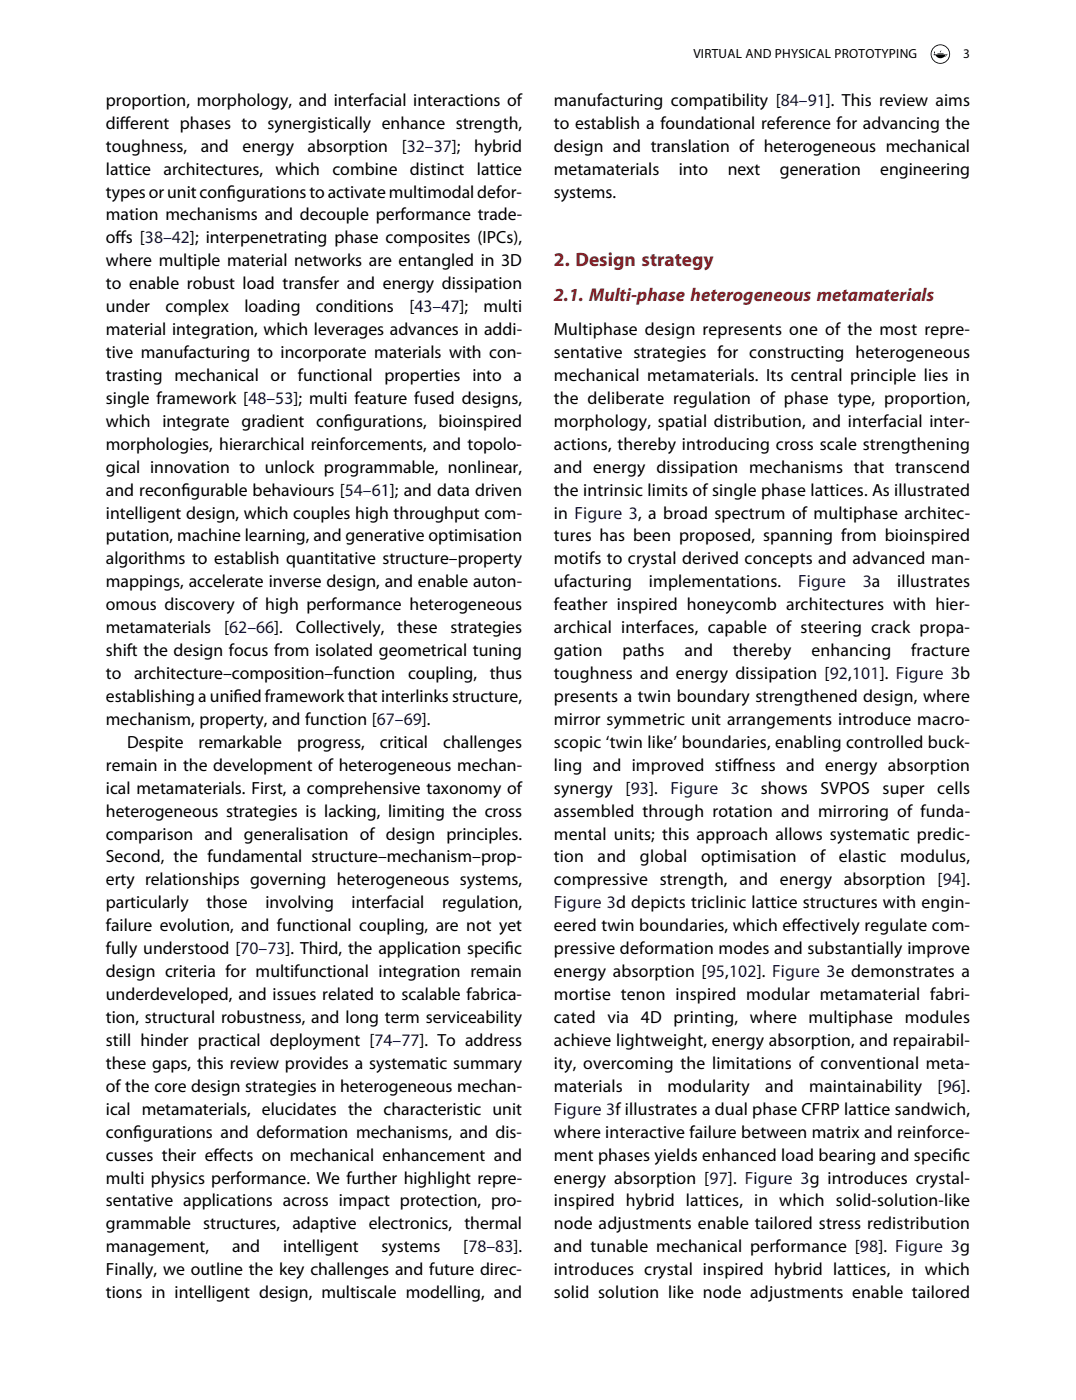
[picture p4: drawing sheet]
<svg xmlns="http://www.w3.org/2000/svg" width="215mm" height="280mm" viewBox="0 0 215 280" stroke-linecap="round" stroke-linejoin="round" font-family="sans-serif">
<defs><g id="words">
<text font-size="3.9" fill="#831f26" x="110.7" y="53.3">2. Design strategy</text>
<text font-size="3.7" fill="#831f26" x="110.7" y="60.1">2.1. Multi-phase heterogeneous metamaterials</text>
<g font-size="3.5">
<text x="21.2" y="21.2">proportion, morphology, and interfacial interactions of</text>
<text x="110.7" y="21.2">manufacturing compatibility [84–91]. This review aims</text>
<text x="21.2" y="25.8">dif</text>
<text x="24" y="25.8">ferent phases to synergistically enhance strength,</text>
<text x="110.7" y="25.8">to establish a foundational reference for advancing the</text>
<text x="21.2" y="30.3">toughness,</text>
<text x="21.2" y="34.9">lattice</text>
<text x="32.7" y="34.9">architectures, which combine distinct lattice</text>
<text x="40.1" y="30.3">and</text>
<text x="48.5" y="30.3">energy</text>
<text x="61.5" y="30.3">absorption</text>
<text x="80.3" y="30.3">[32–37];</text>
<text x="94.7" y="30.3">hybrid</text>
<text x="110.7" y="30.3">design and translation of heterogeneous mechanical</text>
<text x="110.7" y="34.9">metamaterials</text>
<text x="135.6" y="34.9">into</text>
<text x="145.4" y="34.9">next</text>
<text x="155.8" y="34.9">generation</text>
<text x="175.9" y="34.9">engineering</text>
<text x="21.2" y="39.5">typesorunitconf</text>
<text x="45.4" y="39.5">igurationstoactivatemultimodaldefor-</text>
<text x="110.7" y="39.5">systems.</text>
<text x="21.2" y="44.1">mation mechanisms and decouple performance trade-</text>
<text x="21.2" y="48.7">of</text>
<text x="21.2" y="53.3">where multiple material networks are entangled in 3D</text>
<text x="23.1" y="48.7">fs [38–42]; interpenetrating phase composites (IPCs),</text>
<text x="21.2" y="57.9">to enable robust load transfer and energy dissipation</text>
<text x="21.2" y="62.4">under</text>
<text x="33.1" y="62.4">complex</text>
<text x="48.8" y="62.4">loading</text>
<text x="63.1" y="62.4">conditions</text>
<text x="81.8" y="62.4">[43–47];</text>
<text x="96.6" y="62.4">multi</text>
<text x="21.2" y="67">material integration, which leverages advances in addi-</text>
<text x="21.2" y="71.6">tive manufacturing to incorporate materials with con-</text>
<text x="110.7" y="67">Multiphase design represents one of the most repre-</text>
<text x="110.7" y="71.6">sentative strategies for constructing heterogeneous</text>
<text x="21.2" y="76.2">trasting mechanical or functional properties into a</text>
<text x="110.7" y="76.2">mechanical metamaterials. Its central principle lies in</text>
<text x="21.2" y="80.8">single framework [48–53]; multi feature fused designs,</text>
<text x="110.7" y="80.8">the deliberate regulation of phase type, proportion,</text>
<text x="21.2" y="85.4">which integrate gradient conf</text>
<text x="21.2" y="90">morphologies, hierarchical reinforcements, and topolo-</text>
<text x="68.6" y="85.4">igurations, bioinspired</text>
<text x="110.7" y="85.4">morphology, spatial distribution, and interfacial inter-</text>
<text x="110.7" y="90">actions, thereby introducing cross scale strengthening</text>
<text x="21.2" y="94.5">gical innovation to unlock programmable, nonlinear,</text>
<text x="110.7" y="94.5">and energy dissipation mechanisms that transcend</text>
<text x="21.2" y="99.1">and reconf</text>
<text x="36.2" y="99.1">igurable behaviours [54–61]; and data driven</text>
<text x="110.7" y="99.1">the intrinsic limits of single phase lattices. As illustrated</text>
<text x="21.2" y="103.7">intelligent design, which couples high throughput com-</text>
<text x="110.7" y="103.7">in Figure 3, a broad spectrum of multiphase architec-</text>
<text x="21.2" y="108.3">putation, machine learning, and generative optimisation</text>
<text x="21.2" y="112.9">algorithms to establish quantitative structure–property</text>
<text x="110.7" y="108.3">tures has been proposed, spanning from bioinspired</text>
<text x="110.7" y="112.9">motifs to crystal derived concepts and advanced man-</text>
<text x="21.2" y="117.5">mappings, accelerate inverse design, and enable auton-</text>
<text x="110.7" y="117.5">ufacturing</text>
<text x="129.6" y="117.5">implementations.</text>
<text x="179.3" y="117.5">illustrates</text>
<text x="21.2" y="122.1">omous discovery of high performance heterogeneous</text>
<text x="110.7" y="122.1">feather inspired honeycomb architectures with hier-</text>
<text x="21.2" y="126.6">metamaterials</text>
<text x="21.2" y="131.2">shift the design focus from isolated geometrical tuning</text>
<text x="44.8" y="126.6">[62–66].</text>
<text x="59.1" y="126.6">Collectively,</text>
<text x="79.4" y="126.6">these</text>
<text x="90" y="126.6">strategies</text>
<text x="110.7" y="126.6">archical interfaces, capable of steering crack propa-</text>
<text x="110.7" y="131.2">gation</text>
<text x="124.4" y="131.2">paths</text>
<text x="136.8" y="131.2">and</text>
<text x="146.5" y="131.2">thereby</text>
<text x="162.1" y="131.2">enhancing</text>
<text x="182.1" y="131.2">fracture</text>
<text x="21.2" y="135.8">to</text>
<text x="26.8" y="135.8">architecture–composition–function</text>
<text x="81.5" y="135.8">coupling,</text>
<text x="97.9" y="135.8">thus</text>
<text x="110.7" y="135.8">toughness and energy dissipation [92,101]. Figure 3b</text>
<text x="21.2" y="140.4">establishing a unif</text>
<text x="46.7" y="140.4">ied framework that interlinks structure,</text>
<text x="110.7" y="140.4">presents a twin boundary strengthened design, where</text>
<text x="21.2" y="145">mechanism, property, and function [67–69].</text>
<text x="25.4" y="149.6">Despite</text>
<text x="39.7" y="149.6">remarkable</text>
<text x="59.4" y="149.6">progress,</text>
<text x="75.9" y="149.6">critical</text>
<text x="88.6" y="149.6">challenges</text>
<text x="110.7" y="149.6">scopic ‘twin like’ boundaries, enabling controlled buck-</text>
<text x="110.7" y="145">mirror symmetric unit arrangements introduce macro-</text>
<text x="21.2" y="154.2">remain in the development of heterogeneous mechan-</text>
<text x="110.7" y="154.2">ling and improved stif</text>
<text x="146.3" y="154.2">fness and energy absorption</text>
<text x="21.2" y="158.7">ical metamaterials. First, a comprehensive taxonomy of</text>
<text x="110.7" y="158.8">synergy</text>
<text x="125" y="158.8">[93].</text>
<text x="152" y="158.8">shows</text>
<text x="163.9" y="158.8">SVPOS</text>
<text x="176.4" y="158.8">super</text>
<text x="187.3" y="158.8">cells</text>
<text x="21.2" y="167.9">comparison and generalisation of design principles.</text>
<text x="21.2" y="163.3">heterogeneous strategies is lacking, limiting the cross</text>
<text x="110.7" y="163.3">assembled through rotation and mirroring of funda-</text>
<text x="110.7" y="167.9">mental units; this approach allows systematic predic-</text>
<text x="21.2" y="172.5">Second, the fundamental structure–mechanism–prop-</text>
<text x="110.7" y="172.5">tion</text>
<text x="119.4" y="172.5">and</text>
<text x="127.9" y="172.5">global</text>
<text x="140.1" y="172.5">optimisation</text>
<text x="161.9" y="172.5">of</text>
<text x="167.6" y="172.5">elastic</text>
<text x="179.9" y="172.5">modulus,</text>
<text x="21.2" y="177.1">erty relationships governing heterogeneous systems,</text>
<text x="110.7" y="177.1">compressive strength, and energy absorption [94].</text>
<text x="21.2" y="181.7">particularly</text>
<text x="41.3" y="181.7">those</text>
<text x="53" y="181.7">involving</text>
<text x="70.3" y="181.7">interfacial</text>
<text x="88.3" y="181.7">regulation,</text>
<text x="21.2" y="186.3">failure evolution, and functional coupling, are not yet</text>
<text x="21.2" y="190.9">fully understood [70–73]. Third, the application specif</text>
<text x="100.9" y="190.9">ic</text>
<text x="110.7" y="186.3">eered twin boundaries, which ef</text>
<text x="110.7" y="190.9">pressive deformation modes and substantially improve</text>
<text x="158.2" y="186.3">fectively regulate com-</text>
<text x="21.2" y="195.4">design criteria for multifunctional integration remain</text>
<text x="110.7" y="195.4">energy absorption [95,102]. Figure 3e demonstrates a</text>
<text x="21.2" y="200">underdeveloped, and issues related to scalable fabrica-</text>
<text x="110.7" y="200">mortise tenon inspired modular metamaterial fabri-</text>
<text x="21.2" y="204.6">tion, structural robustness, and long term serviceability</text>
<text x="21.2" y="209.2">still hinder practical deployment [74–77]. To address</text>
<text x="110.7" y="204.6">cated via 4D printing, where multiphase modules</text>
<text x="110.7" y="209.2">achieve lightweight, energy absorption, and repairabil-</text>
<text x="21.2" y="213.8">these gaps, this review provides a systematic summary</text>
<text x="110.7" y="213.8">ity, overcoming the limitations of conventional meta-</text>
<text x="21.2" y="218.4">of the core design strategies in heterogeneous mechan-</text>
<text x="110.7" y="218.4">materials</text>
<text x="127.5" y="218.4">in</text>
<text x="133.4" y="218.4">modularity</text>
<text x="152.9" y="218.4">and</text>
<text x="161.7" y="218.4">maintainability</text>
<text x="187.3" y="218.4">[96].</text>
<text x="21.2" y="223">ical metamaterials, elucidates the characteristic unit</text>
<text x="21.2" y="227.5">conf</text>
<text x="26.6" y="227.5">igurations and deformation mechanisms, and dis-</text>
<text x="110.7" y="227.5">where interactive failure between matrix and reinforce-</text>
<text x="21.2" y="232.1">cusses their ef</text>
<text x="42.7" y="232.1">fects on mechanical enhancement and</text>
<text x="110.7" y="232.1">ment phases yields enhanced load bearing and specif</text>
<text x="190.4" y="232.1">ic</text>
<text x="21.2" y="236.7">multi physics performance. We further highlight repre-</text>
<text x="110.7" y="236.7">energy absorption [97]. Figure 3g introduces crystal-</text>
<text x="21.2" y="241.3">sentative applications across impact protection, pro-</text>
<text x="21.2" y="245.9">grammable structures, adaptive electronics, thermal</text>
<text x="110.7" y="241.3">inspired hybrid lattices, in which solid-solution-like</text>
<text x="110.7" y="245.9">node adjustments enable tailored stress redistribution</text>
<text x="21.2" y="250.5">management,</text>
<text x="46.4" y="250.5">and</text>
<text x="56.6" y="250.5">intelligent</text>
<text x="76.3" y="250.5">systems</text>
<text x="92.6" y="250.5">[78–83].</text>
<text x="110.7" y="250.5">and tunable mechanical performance [98]. Figure 3g</text>
<text x="21.2" y="255.1">Finally, we outline the key challenges and future direc-</text>
<text x="110.7" y="255.1">introduces crystal inspired hybrid lattices, in which</text>
<text x="21.2" y="259.6">tions in intelligent design, multiscale modelling, and</text>
<text x="110.7" y="259.6">solid solution like node adjustments enable tailored</text>
</g>
<g font-size="3.5" fill="#010181">
<text x="159.5" y="117.5">Figure</text>
<text x="172.4" y="117.5">3a</text>
<text x="134" y="158.8">Figure</text>
<text x="146.1" y="158.8">3c</text>
<text x="110.7" y="181.7">Figure 3d depicts triclinic lattice structures with engin-</text>
<text x="110.7" y="223">Figure 3f illustrates a dual phase CFRP lattice sandwich,</text>
</g>
<g font-size="2.6">
<text x="138.5" y="11.6">VIRTUAL AND PHYSICAL PROTOTYPING</text>
<text x="192.5" y="11.6">3</text>
</g>
</g></defs>
<g fill="#000">
<path d="M186.7 10.2v.5l-.1-.1zM187.3 10.6h1.3zM187.3 10.8h1.2zM187.9 10.2l.2-.1-.2 .4-.1-.1z"/>
<path d="M186.1 10.8a1.8 1.8 0 0 1 3.6 0 1.8 1.8 0 0 1-3.6 0zM186 10.8a1.94 1.94 0 0 0 3.8 0 1.94 1.94 0 0 0-3.8 0z"/>
<path d="M189 11l.2-.1-.4 .4zM186.5 10.9l.1 .1h.3a1.12 1.12 0 0 0 1.8 .3 .67 .67 0 0 0 .6-.5z"/>
</g>
<use href="#words"/>
</svg>
